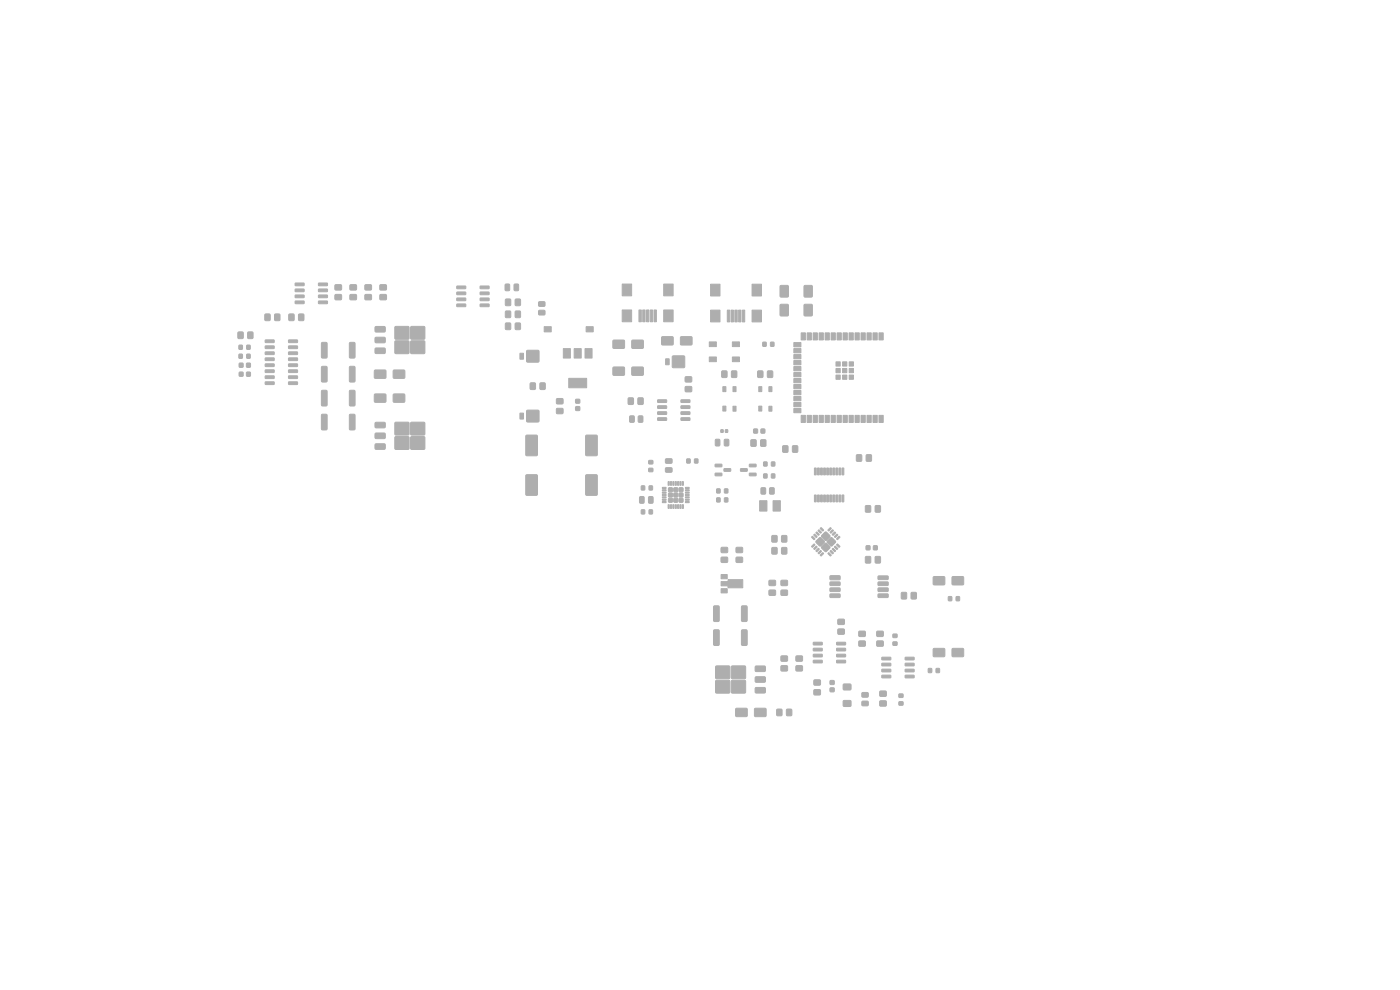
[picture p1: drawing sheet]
<svg xmlns="http://www.w3.org/2000/svg" width="297mm" height="210mm" viewBox="0 0 297 210" stroke-linecap="round" stroke-linejoin="round" font-family="sans-serif">
<g fill="#bbaaa4" stroke="#bbaaa4" stroke-width=".21">
<path d="M183.6 107.3h1.1v1.3h-1.1z"/>
<path d="M185.7 107.3h1v1.3h-1z"/>
<path d="M153 118.2h1.3v1.1h-1.3z"/>
<path d="M153 116.2h1.3v1h-1.3z"/>
<path d="M145.4 80h1.3v1h-1.3z"/>
<path d="M145.4 82h1.3v1.1h-1.3z"/>
<path d="M124.3 92.4l2.2-.1 .2 .1v4l-.1 .3h-2.1l-.3-.2z"/>
<path d="M124.3 100.8l2.2-.1 .2 .1v4l-.1 .3h-2.1l-.3-.2z"/>
<path d="M172.6 136.3l1.8-.1v.5l-1.8 .1z"/>
<path d="M172.6 137.5h1.8v.5l-1.8 .1z"/>
<path d="M172.6 138.8h1.8v.5l-1.8 .1z"/>
<path d="M172.6 140.1l1.8-.1v.5l-1.8 .1z"/>
<path d="M177.5 140.1l1.8-.1 .1 .5-1.8 .1z"/>
<path d="M177.5 138.8h1.8l.1 .5-1.8 .1z"/>
<path d="M177.5 137.5h1.8l.1 .5-1.8 .1z"/>
<path d="M177.5 136.3l1.8-.1 .1 .5-1.8 .1z"/>
<path d="M183.6 118.1h1.1v1.3h-1.1z"/>
<path d="M185.7 118.1h1v1.3h-1z"/>
<path d="M189.4 134.5h.9v.7h-.9z"/>
<path d="M189.4 136.2h.9v.7h-.9z"/>
<path d="M52.4 73.2h.6v.9h-.6z"/>
<path d="M50.7 73.2h.7v.9h-.7z"/>
<path d="M162.9 78.7h1v1.3h-1z"/>
<path d="M160.8 78.7h1v1.3h-1z"/>
<path d="M153 121.9h1.3v.9h-1.3z"/>
<path d="M153 123.4h1.5v-.4h3.1v1.7h-3.1v-.4h-1.5z"/>
<path d="M153 124.9h1.3v.9h-1.3z"/>
<path d="M147.4 97.4h.6v.8h-.6z"/>
<path d="M145.7 97.4h.7v.8h-.7z"/>
<path d="M80.6 62.5h1.3v1h-1.3z"/>
<path d="M80.6 60.4h1.3v1.1h-1.3z"/>
<path d="M56.2 66.7h1.1v1.3h-1.1z"/>
<path d="M58.3 66.7h1v1.3h-1z"/>
<path d="M165.5 64.6h1.7v2.4h-1.7z"/>
<path d="M165.5 60.6h1.7v2.4h-1.7z"/>
<path d="M197 141.8h.6v.9h-.6z"/>
<path d="M198.6 141.8h.7v.9h-.7z"/>
<path d="M155.2 78.7h1.1v1.3h-1.1z"/>
<path d="M153.2 78.7h1v1.3h-1z"/>
<path d="M182.9 147l1.2-.1 .1 .2v.7l-.2 .1h-1l-.2-.2z"/>
<path d="M182.9 148.8l1.2-.1 .1 .3v.6l-.2 .1h-1l-.2-.2z"/>
<path d="M138.8 65.8h.4v2.5h-.4z"/>
<path d="M137.9 65.8h.6v2.5h-.6z"/>
<path d="M137.2 65.8h.4v2.5h-.4z"/>
<path d="M136.3 65.8h.6v2.5h-.6z"/>
<path d="M135.5 65.8h.6v2.5h-.6z"/>
<path d="M140.8 65.8h2v2.5h-2z"/>
<path d="M140.8 60.3h2v2.5h-2z"/>
<path d="M132 65.8h2v2.5h-2z"/>
<path d="M132 60.3h2v2.5h-2z"/>
<path d="M74.2 72.7l.9-.1 .2 .2v2.9l-.1 .3h-.8l-.3-.2z"/>
<path d="M68.3 72.7l.9-.1 .2 .2v2.9l-.1 .3h-.9l-.2-.2z"/>
<path d="M168.9 141.3h1.3v1h-1.3z"/>
<path d="M168.9 139.2h1.3v1h-1.3z"/>
<path d="M111.8 74.4h2.5v2.4h-2.5z"/>
<path d="M110.3 75h.8l-.1 1.2h-.7z"/>
<path d="M114.3 65.9l1.2-.1 .1 .3v.6l-.2 .1h-1l-.2-.2z"/>
<path d="M114.3 64.1l1.2-.1 .1 .2v.7l-.2 .1h-1l-.2-.2z"/>
<path d="M165.7 125.2h1.3v1h-1.3z"/>
<path d="M165.7 123.1h1.3v1.1h-1.3z"/>
<path d="M161.4 93.3h1v1.3h-1z"/>
<path d="M159.3 93.3h1.1v1.3h-1.1z"/>
<path d="M61.3 66.7h1v1.3h-1z"/>
<path d="M63.4 66.7h1v1.3h-1z"/>
<path d="M137.6 105.4l.7-.1 .2 .2 .1 1-.2 .3h-.6l-.2-.2z"/>
<path d="M135.7 105.4l.7-.1 .2 .2 .1 1-.2 .3h-.6l-.2-.2z"/>
<path d="M159 100.4h1.3l.1 .5h-1.4z"/>
<path d="M159 98.5h1.3l.1 .5h-1.4z"/>
<path d="M157.1 99.4h1.4v.5l-1.3 .1z"/>
<path d="M155.5 82h.6v1.1h-.6z"/>
<path d="M155.5 86.2h.6v1h-.6z"/>
<path d="M153.3 82h.7v1.1h-.7z"/>
<path d="M153.3 86.1h.7v1.1h-.7z"/>
<path d="M182.2 136h1.3v1h-1.3z"/>
<path d="M182.2 133.9h1.3v1.1h-1.3z"/>
<path d="M67.6 63.9l1.8-.1 .1 .5-1.9 .1z"/>
<path d="M67.6 62.6h1.8l.1 .5-1.9 .1z"/>
<path d="M67.6 61.3h1.8l.1 .5-1.9 .1z"/>
<path d="M67.6 60.1l1.8-.1 .1 .5-1.9 .1z"/>
<path d="M62.6 60.1l1.8-.1 .1 .5-1.8 .1z"/>
<path d="M62.6 61.3h1.8l.1 .5-1.8 .1z"/>
<path d="M62.6 62.6h1.8l.1 .5-1.8 .1z"/>
<path d="M62.6 63.9l1.8-.1 .1 .5-1.8 .1z"/>
<path d="M178.9 148.6h1.6v1.2h-1.6z"/>
<path d="M178.9 145.1h1.6v1.2h-1.6z"/>
<path d="M201.2 126.6h.7v.8h-.7z"/>
<path d="M202.9 126.6h.6v.8h-.6z"/>
<path d="M202 137.6h2.4v1.7h-2.4z"/>
<path d="M198 137.6h2.4v1.7h-2.4z"/>
<path d="M153.9 91.2h.5v.5h-.5z"/>
<path d="M152.9 91.2h.5v.5h-.5z"/>
<path d="M153.7 93.2h.7l.2 .1v1.1l-.1 .2h-.6l-.3-.1z"/>
<path d="M151.8 93.2h.7l.2 .1v1.1l-.1 .2h-.6l-.3-.1z"/>
<path d="M68.3 82.9l.9-.1 .2 .1v3l-.1 .2h-.9l-.2-.1z"/>
<path d="M74.2 82.9l.9-.1 .2 .1v3l-.1 .2h-.8l-.3-.1z"/>
<path d="M173.1 114.8l.9-.8 .9 .9-.9 1-.9-.8z"/>
<path d="M175 115.3h.4l.7 .8-.9 .9-.9-.9z"/>
<path d="M174.3 113.6l.9-.8 .9 .9-.9 1-.9-.8z"/>
<path d="M175.5 114.8l.9-.8 .9 .9-.9 1-.9-.8z"/>
<path d="M172.2 115.9l.5-.5 .2 .1-.5 .6z"/>
<path d="M173.1 115.9l.2 .2-.5 .5-.2-.2z"/>
<path d="M173.1 116.8l.5-.5 .2 .2-.5 .5z"/>
<path d="M173.6 117.3l.5-.5 .2 .1-.5 .6z"/>
<path d="M174.5 117.3l.2 .1-.5 .5-.2-.2z"/>
<path d="M175.8 117.3l.5 .4-.1 .2-.6-.5z"/>
<path d="M176.2 116.8l.6 .5-.1 .2-.6-.5z"/>
<path d="M176.7 116.3l.6 .5-.2 .2-.5-.5z"/>
<path d="M177 116l.2-.1 .5 .5-.2 .2z"/>
<path d="M177.5 115.5l.2-.1 .5 .6-.2 .1z"/>
<path d="M177.5 114.2l.5-.4 .2 .1-.5 .6z"/>
<path d="M177.5 113.3l.2 .2-.5 .5-.2-.2z"/>
<path d="M176.6 113.3l.5-.4 .2 .1-.5 .6z"/>
<path d="M176.1 112.9l.5-.5 .2 .1-.5 .6z"/>
<path d="M176.1 111.9l.2 .2-.5 .5-.2-.2z"/>
<path d="M174 112.1l.2-.2 .5 .6-.2 .1z"/>
<path d="M173.6 112.5l.2-.1 .5 .5-.2 .2z"/>
<path d="M173.1 113l.2-.1 .5 .5-.2 .2z"/>
<path d="M172.7 113.4l.1-.1 .5 .6-.2 .1z"/>
<path d="M172.3 113.8l.6 .5-.2 .2-.5-.5z"/>
<path d="M181.7 96.5h1.1v1.3h-1.1z"/>
<path d="M183.8 96.5h1v1.3h-1z"/>
<path d="M134.1 72.2h2.3v1.7h-2.3z"/>
<path d="M130.1 72.2h2.3v1.7h-2.3z"/>
<path d="M79.5 83.6h2.3v1.7h-2.3z"/>
<path d="M83.5 83.6h2.3v1.7h-2.3z"/>
<path d="M109.3 66h1.1v1.3h-1.1z"/>
<path d="M107.3 66h1v1.3h-1z"/>
<path d="M137.7 108.2h.7v.8h-.7z"/>
<path d="M136.1 108.2h.7v.8h-.7z"/>
<path d="M112.5 81.3h1v1.3h-1z"/>
<path d="M114.6 81.3h1v1.3h-1z"/>
<path d="M162 98h.7v.8h-.7z"/>
<path d="M163.7 98h.7v.8h-.7z"/>
<path d="M178.6 99.3h.4v1.4h-.4z"/>
<path d="M178 99.3h.4l-.1 1.4h-.3z"/>
<path d="M177.3 99.3h.4v1.4h-.4z"/>
<path d="M176.7 99.3h.4l-.1 1.4h-.3z"/>
<path d="M176 99.3h.4v1.4h-.4z"/>
<path d="M175.4 99.3h.4l-.1 1.4h-.3z"/>
<path d="M174.7 99.3h.4v1.4h-.4z"/>
<path d="M174.1 99.3h.4l-.1 1.4h-.3z"/>
<path d="M173.4 99.3h.4v1.4h-.4z"/>
<path d="M172.8 99.3h.4l-.1 1.4h-.3z"/>
<path d="M172.8 105l.4 .1-.1 1.4-.3-.1z"/>
<path d="M173.4 105l.4 .1v1.4l-.4-.1z"/>
<path d="M174.1 105l.4 .1-.1 1.4-.3-.1z"/>
<path d="M174.7 105l.4 .1v1.4l-.4-.1z"/>
<path d="M175.4 105l.4 .1-.1 1.4-.3-.1z"/>
<path d="M176 105l.4 .1v1.4l-.4-.1z"/>
<path d="M176.7 105l.4 .1-.1 1.4-.3-.1z"/>
<path d="M177.3 105l.4 .1v1.4l-.4-.1z"/>
<path d="M178 105l.4 .1-.1 1.4-.3-.1z"/>
<path d="M178.6 105l.4 .1v1.4l-.4-.1z"/>
<path d="M68.3 77.8l.9-.1 .2 .2v2.9l-.1 .2h-.9l-.2-.1z"/>
<path d="M74.2 77.8l.9-.1 .2 .2v2.9l-.1 .2h-.8l-.3-.1z"/>
<path d="M192 143.3l1.9-.1v.5l-1.8 .1z"/>
<path d="M192 142h1.9v.4l-1.8 .1z"/>
<path d="M192 140.7h1.9v.5l-1.8 .1z"/>
<path d="M192 139.4h1.9v.5l-1.8 .1z"/>
<path d="M187.1 139.4h1.8l.1 .5-1.9 .1z"/>
<path d="M187.1 140.7h1.8l.1 .5-1.9 .1z"/>
<path d="M187.1 142h1.8l.1 .4-1.9 .1z"/>
<path d="M187.1 143.3l1.8-.1 .1 .5-1.9 .1z"/>
<path d="M140.4 71.5h2.4v1.6h-2.4z"/>
<path d="M144.4 71.5h2.4v1.6h-2.4z"/>
<path d="M180.2 76.8h.8v.9h-.8z"/>
<path d="M178.7 76.8h.9v.9h-.9z"/>
<path d="M177.3 76.8h1v.9h-1z"/>
<path d="M180.2 78.2h.8v.9h-.8z"/>
<path d="M178.7 78.2h.9v.9h-.9z"/>
<path d="M177.3 78.2h1v.9h-1z"/>
<path d="M180.2 79.6h.8v.9h-.8z"/>
<path d="M178.7 79.6h.9v.9h-.9z"/>
<path d="M177.3 79.6h1v.9h-1z"/>
<path d="M186.5 70.6h.9v1.5h-.9z"/>
<path d="M185.2 70.6h.9v1.5h-.9z"/>
<path d="M183.9 70.6h.9v1.5h-.9z"/>
<path d="M182.7 70.6h.9v1.5h-.9z"/>
<path d="M181.4 70.6h.9v1.5h-.9z"/>
<path d="M180.1 70.6h.9v1.5h-.9z"/>
<path d="M178.9 70.6h.8v1.5h-.8z"/>
<path d="M177.6 70.6h.9v1.5h-.9z"/>
<path d="M176.3 70.6h.9v1.5h-.9z"/>
<path d="M175 70.6h.9v1.5h-.9z"/>
<path d="M173.8 70.6h.9v1.5h-.9z"/>
<path d="M172.5 70.6h.9v1.5h-.9z"/>
<path d="M171.2 70.6h.9v1.5h-.9z"/>
<path d="M170 70.6h.9v1.5h-.9z"/>
<path d="M168.4 72.7h1.5v.9h-1.5z"/>
<path d="M168.4 73.9h1.5v.9h-1.5z"/>
<path d="M168.4 75.2h1.5v.9h-1.5z"/>
<path d="M168.4 76.5h1.5v.9h-1.5z"/>
<path d="M168.4 77.8h1.5v.9h-1.5z"/>
<path d="M168.4 79h1.5v.9h-1.5z"/>
<path d="M168.4 80.3h1.5v.9h-1.5z"/>
<path d="M168.4 81.6h1.5v.9h-1.5z"/>
<path d="M168.4 82.8h1.5v.9h-1.5z"/>
<path d="M168.4 84.1h1.5v.9h-1.5z"/>
<path d="M168.4 85.4h1.5v.9h-1.5z"/>
<path d="M168.4 86.6h1.5v.9h-1.5z"/>
<path d="M170 88.1h.9v1.5h-.9z"/>
<path d="M171.2 88.1h.9v1.5h-.9z"/>
<path d="M172.5 88.1h.9v1.5h-.9z"/>
<path d="M173.8 88.1h.9v1.5h-.9z"/>
<path d="M175 88.1h.9v1.5h-.9z"/>
<path d="M176.3 88.1h.9v1.5h-.9z"/>
<path d="M177.6 88.1h.9v1.5h-.9z"/>
<path d="M178.9 88.1h.8v1.5h-.8z"/>
<path d="M180.1 88.1h.9v1.5h-.9z"/>
<path d="M181.4 88.1h.9v1.5h-.9z"/>
<path d="M182.7 88.1h.9v1.5h-.9z"/>
<path d="M183.9 88.1h.9v1.5h-.9z"/>
<path d="M185.2 88.1h.9v1.5h-.9z"/>
<path d="M186.5 88.1h.9v1.5h-.9z"/>
<path d="M186.7 148.7h1.3v1h-1.3z"/>
<path d="M186.7 146.6h1.3v1.1h-1.3z"/>
<path d="M133.3 84.4h1v1.3h-1z"/>
<path d="M135.4 84.4h1v1.3h-1z"/>
<path d="M176.1 144.4h.8v.8h-.8z"/>
<path d="M176.1 145.9h.8v.8h-.8z"/>
<path d="M157.4 133.7l.9-.1 .2 .1v3l-.1 .2h-.9l-.2-.1z"/>
<path d="M151.4 133.7l.9-.1 .3 .1v3l-.2 .2h-.8l-.2-.1z"/>
<path d="M56.3 72.1h1.8l.1 .5-1.9 .1z"/>
<path d="M56.3 73.4h1.8l.1 .5h-1.9z"/>
<path d="M56.3 74.7l1.8-.1 .1 .5-1.9 .1z"/>
<path d="M56.3 75.9h1.8l.1 .5-1.9 .1z"/>
<path d="M56.3 77.2h1.8l.1 .5-1.9 .1z"/>
<path d="M56.3 78.5h1.8l.1 .4-1.9 .1z"/>
<path d="M56.3 79.8l1.8-.1 .1 .5-1.9 .1z"/>
<path d="M56.3 81h1.8l.1 .5-1.9 .1z"/>
<path d="M61.2 81h1.8l.1 .5-1.8 .1z"/>
<path d="M61.2 79.8l1.8-.1 .1 .5-1.8 .1z"/>
<path d="M61.2 78.5h1.8l.1 .4-1.8 .1z"/>
<path d="M61.2 77.2h1.8l.1 .5-1.8 .1z"/>
<path d="M61.2 75.9h1.8l.1 .5-1.8 .1z"/>
<path d="M61.2 74.7l1.8-.1 .1 .5-1.8 .1z"/>
<path d="M61.2 73.4h1.8l.1 .5h-1.8z"/>
<path d="M61.2 72.1h1.8l.1 .5-1.8 .1z"/>
<path d="M152.1 103.7h.6v.9h-.6z"/>
<path d="M153.7 103.7h.7v.9h-.7z"/>
<path d="M166.9 150.5h1v1.3h-1z"/>
<path d="M164.8 150.5h1v1.3h-1z"/>
<path d="M172.7 144.3h1.3v1h-1.3z"/>
<path d="M172.7 146.3h1.3v1.1h-1.3z"/>
<path d="M186.3 126h2l.1 .6-.2 .2-1.8-.1-.2-.1z"/>
<path d="M186.3 124.8l2-.1 .1 .7-.2 .1h-1.8l-.2-.2z"/>
<path d="M186.3 123.5l2-.1 .1 .7-.2 .1h-1.8l-.2-.2z"/>
<path d="M186.3 122.2h2l.1 .6-.2 .2-1.8-.1-.2-.1z"/>
<path d="M176.1 122.2l2-.1 .1 .8-.2 .1h-1.8l-.2-.2z"/>
<path d="M176.1 123.5l2-.1 .1 .7-.2 .1h-1.8l-.2-.2z"/>
<path d="M176.1 124.8l2-.1 .1 .7-.2 .1h-1.8l-.2-.2z"/>
<path d="M176.1 126h2l.1 .6-.2 .2-1.8-.1-.2-.1z"/>
<path d="M152.1 105.6h.6v.9h-.6z"/>
<path d="M153.7 105.6h.7v.9h-.7z"/>
<path d="M52.3 77.1h.8v.8h-.8z"/>
<path d="M50.8 77.1h.7v.8h-.7z"/>
<path d="M74.3 62.5h1.3v1h-1.3z"/>
<path d="M74.3 60.4h1.3v1.1h-1.3z"/>
<path d="M137.6 97.7h.9v.7h-.9z"/>
<path d="M137.6 99.4h.9v.6h-.9z"/>
<path d="M156.2 118.2h1.3v1.1h-1.3z"/>
<path d="M156.2 116.2h1.3v1h-1.3z"/>
<path d="M162 100.5h.7v.9h-.7z"/>
<path d="M163.7 100.5h.7v.9h-.7z"/>
<path d="M160.3 145.9l1.9-.1 .2 .3v.8l-.3 .1h-1.8l-.1-.2z"/>
<path d="M160.3 143.6h1.9l.2 .2v.8l-.3 .1h-1.8l-.1-.2z"/>
<path d="M155.2 144.4h2.9v2.6h-2.9z"/>
<path d="M155.2 141.3h2.9v2.6h-2.9z"/>
<path d="M151.9 144.4h2.9v2.6h-2.9z"/>
<path d="M151.9 141.3h2.9v2.6h-2.9z"/>
<path d="M160.3 141.3h1.9l.2 .2v.8l-.3 .2-1.8-.1-.1-.2z"/>
<path d="M118.1 84.6h1.3v1h-1.3z"/>
<path d="M118.1 86.7h1.3v1h-1.3z"/>
<path d="M134.1 77.9h2.3v1.7h-2.3z"/>
<path d="M130.1 77.9h2.3v1.7h-2.3z"/>
<path d="M107.2 60.3l.7-.1 .2 .2v1l-.1 .3h-.6l-.2-.2z"/>
<path d="M109.1 60.3l.7-.1 .2 .2v1l-.1 .3h-.6l-.2-.2z"/>
<path d="M161.5 91h.7v.8h-.7z"/>
<path d="M159.9 91h.8v.8h-.8z"/>
<path d="M133.6 88.3l.7-.1 .3 .2v1l-.2 .2h-.6l-.2-.2z"/>
<path d="M135.5 88.3l.7-.1 .2 .2v1l-.2 .2h-.6l-.2-.2z"/>
<path d="M79.5 78.5h2.3v1.7h-2.3z"/>
<path d="M83.5 78.5h2.3v1.7h-2.3z"/>
<path d="M191.3 125.7h1v1.3h-1z"/>
<path d="M193.3 125.7h1.1v1.3h-1.1z"/>
<path d="M122.1 84.7h.9v.8h-.9z"/>
<path d="M122.1 86.3h.9v.7h-.9z"/>
<path d="M165.7 139.2h1.3v1h-1.3z"/>
<path d="M165.7 141.3h1.3v1h-1.3z"/>
<path d="M157.4 128.6l.9-.1 .2 .2v2.9l-.1 .2h-.9l-.2-.1z"/>
<path d="M151.4 128.6l.9-.1 .3 .2v2.9l-.2 .2h-.8l-.2-.1z"/>
<path d="M77.5 60.4h1.3v1.1h-1.3z"/>
<path d="M77.5 62.5h1.3v1h-1.3z"/>
<path d="M170.6 64.6h1.7v2.4h-1.7z"/>
<path d="M170.6 60.6h1.7v2.4h-1.7z"/>
<path d="M111.8 87.1h2.5v2.4h-2.5z"/>
<path d="M110.3 87.7h.8l-.1 1.2h-.7z"/>
<path d="M141.2 99.3l1.2-.1 .2 .2v.6l-.3 .2h-1l-.2-.3z"/>
<path d="M141.2 97.4l1.2-.1 .2 .2v.6l-.3 .2h-1l-.2-.3z"/>
<path d="M79.6 69.3h2l.1 .2v.8l-.2 .1h-1.8l-.2-.2z"/>
<path d="M79.6 71.6l2-.1 .1 .3v.8l-.2 .1h-1.8l-.2-.2z"/>
<path d="M83.8 69.3h2.9v2.6h-2.9z"/>
<path d="M83.8 72.4h2.9v2.6h-2.9z"/>
<path d="M87.2 69.3h2.9v2.6h-2.9z"/>
<path d="M87.2 72.4h2.9v2.6h-2.9z"/>
<path d="M79.6 73.9l2-.1 .1 .3v.8l-.2 .1h-1.8l-.2-.2z"/>
<path d="M163.3 103.5l.7-.1 .2 .2 .1 1-.2 .2h-.6l-.2-.1z"/>
<path d="M161.5 103.5l.7-.1 .2 .2v1l-.1 .2h-.6l-.3-.1z"/>
<path d="M111.6 92.4l2.2-.1 .2 .1v4l-.1 .3h-2.1l-.3-.2z"/>
<path d="M111.6 100.8l2.2-.1 .2 .1v4l-.1 .3h-2.1l-.3-.2z"/>
<path d="M165.9 116.2h1v1.3h-1z"/>
<path d="M163.8 116.2h1v1.3h-1z"/>
<path d="M163.5 72.6h.7v.8h-.7z"/>
<path d="M161.8 72.6h.7v.8h-.7z"/>
<path d="M177.8 133.5h1.3v1h-1.3z"/>
<path d="M177.8 131.4h1.3v1h-1.3z"/>
<path d="M96.9 60.7h1.8l.1 .5h-1.8z"/>
<path d="M96.9 62l1.8-.1 .1 .5-1.8 .1z"/>
<path d="M96.9 63.2h1.8l.1 .5-1.8 .1z"/>
<path d="M96.9 64.5h1.8l.1 .5-1.8 .1z"/>
<path d="M101.9 64.5h1.8l.1 .5-1.9 .1z"/>
<path d="M101.9 63.2h1.8l.1 .5-1.9 .1z"/>
<path d="M101.9 62l1.8-.1 .1 .5-1.9 .1z"/>
<path d="M101.9 60.7h1.8l.1 .5h-1.9z"/>
<path d="M166.1 94.6h1v1.3h-1z"/>
<path d="M168.2 94.6h1v1.3h-1z"/>
<path d="M157.5 65.8h.5v2.5h-.5z"/>
<path d="M156.7 65.8h.5v2.5h-.5z"/>
<path d="M155.9 65.8h.5v2.5h-.5z"/>
<path d="M155.1 65.8h.5v2.5h-.5z"/>
<path d="M154.3 65.8h.5v2.5h-.5z"/>
<path d="M159.5 65.8h2v2.5h-2z"/>
<path d="M159.5 60.3h2v2.5h-2z"/>
<path d="M150.7 65.8h2v2.5h-2z"/>
<path d="M150.7 60.3h2v2.5h-2z"/>
<path d="M79.6 89.6h2l.1 .2v.8l-.2 .2h-1.8l-.2-.3z"/>
<path d="M79.6 91.9h2l.1 .2v.8l-.2 .2-1.8-.1-.2-.2z"/>
<path d="M83.8 89.6h2.9v2.6h-2.9z"/>
<path d="M83.8 92.7h2.9v2.6h-2.9z"/>
<path d="M87.2 89.6h2.9v2.6h-2.9z"/>
<path d="M87.2 92.7h2.9v2.6h-2.9z"/>
<path d="M79.6 94.2l2-.1 .1 .3v.8l-.2 .1h-1.8l-.2-.2z"/>
<path d="M144.1 103.5h.8v.8h-.8z"/>
<path d="M143 103.5h.7v.8h-.7z"/>
<path d="M141.9 103.5h.7v.8h-.7z"/>
<path d="M144.1 104.6h.8v.8h-.8z"/>
<path d="M143 104.6h.7v.8h-.7z"/>
<path d="M141.9 104.6h.7v.8h-.7z"/>
<path d="M144.1 105.7h.8v.8h-.8z"/>
<path d="M143 105.7h.7v.8h-.7z"/>
<path d="M141.9 105.7h.7v.8h-.7z"/>
<path d="M144.8 102.2h.2l-.1 .8-.2-.1z"/>
<path d="M144.3 102.2h.2l-.1 .8-.2-.1z"/>
<path d="M143.8 102.2h.2l-.1 .8-.2-.1z"/>
<path d="M143.3 102.2h.2l-.1 .8-.2-.1z"/>
<path d="M142.8 102.2h.2l-.1 .8-.2-.1z"/>
<path d="M142.3 102.2h.2l-.1 .8-.2-.1z"/>
<path d="M141.8 102.2h.2l-.1 .8-.2-.1z"/>
<path d="M140.5 103.4h.8v.2h-.8z"/>
<path d="M140.5 103.9h.8v.2h-.8z"/>
<path d="M140.5 104.4h.8v.2h-.8z"/>
<path d="M140.5 104.9h.8v.2h-.8z"/>
<path d="M140.5 105.4h.8v.2h-.8z"/>
<path d="M140.5 105.9h.8v.2h-.8z"/>
<path d="M140.5 106.4h.8v.2h-.8z"/>
<path d="M141.8 107.1h.2l-.1 .8-.2-.1z"/>
<path d="M142.3 107.1h.2l-.1 .8-.2-.1z"/>
<path d="M142.8 107.1h.2l-.1 .8-.2-.1z"/>
<path d="M143.3 107.1h.2l-.1 .8-.2-.1z"/>
<path d="M143.8 107.1h.2l-.1 .8-.2-.1z"/>
<path d="M144.3 107.1h.2l-.1 .8-.2-.1z"/>
<path d="M144.8 107.1h.2l-.1 .8-.2-.1z"/>
<path d="M145.4 106.4h.8v.2h-.8z"/>
<path d="M145.4 105.9h.8v.2h-.8z"/>
<path d="M145.4 105.4h.8v.2h-.8z"/>
<path d="M145.4 104.9h.8v.2h-.8z"/>
<path d="M145.4 104.4h.8v.2h-.8z"/>
<path d="M145.4 103.9h.8v.2h-.8z"/>
<path d="M145.4 103.4h.8v.2h-.8z"/>
<path d="M155.4 75.7h1.5v1h-1.5z"/>
<path d="M155.4 72.5h1.5v1h-1.5z"/>
<path d="M150.5 72.5h1.5v1h-1.5z"/>
<path d="M150.5 75.7h1.5v1h-1.5z"/>
<path d="M137.7 103.1h.7v.8h-.7z"/>
<path d="M136.1 103.1h.7v.8h-.7z"/>
<path d="M124.3 69.3h1.5v1.1h-1.5z"/>
<path d="M115.4 69.3h1.5v1.1h-1.5z"/>
<path d="M163.1 82h.7v1.1h-.7z"/>
<path d="M163.1 86.2h.7v1h-.7z"/>
<path d="M161 82h.6v1.1h-.6z"/>
<path d="M161 86.1h.6v1.1h-.6z"/>
<path d="M71.1 62.5h1.3v1h-1.3z"/>
<path d="M71.1 60.4h1.3v1.1h-1.3z"/>
<path d="M190.7 147.2h.9v.7h-.9z"/>
<path d="M190.7 148.9h.9v.7h-.9z"/>
<path d="M142.7 75.5h2.5v2.4h-2.5z"/>
<path d="M141.2 76.1l.8 .1-.1 1.2-.7-.1z"/>
<path d="M160.1 150.3h2.4v1.7h-2.4z"/>
<path d="M156.1 150.3h2.4v1.7h-2.4z"/>
<path d="M202 122.4h2.4v1.6h-2.4z"/>
<path d="M198 122.4h2.4v1.6h-2.4z"/>
<path d="M124.1 74h1.5v2h-1.5z"/>
<path d="M121.8 74h1.5v2h-1.5z"/>
<path d="M119.5 74h1.5v2h-1.5z"/>
<path d="M120.7 80.3h3.8v2h-3.8z"/>
<path d="M151.7 98.5h1.4l.1 .5h-1.4z"/>
<path d="M151.7 100.4h1.4l.1 .5h-1.4z"/>
<path d="M153.6 99.4h1.3l.1 .5-1.3 .1z"/>
<path d="M183.8 115.8h.7v.8h-.7z"/>
<path d="M185.3 115.8h.8v.8h-.8z"/>
<path d="M52.6 70.5h1v1.3h-1z"/>
<path d="M50.5 70.5h1v1.3h-1z"/>
<path d="M165.9 113.6h1v1.4h-1z"/>
<path d="M163.8 113.6h1v1.4h-1z"/>
<path d="M186 136h1.3v1h-1.3z"/>
<path d="M186 133.9h1.3v1.1h-1.3z"/>
<path d="M164 106.2h1.6v2.2h-1.6z"/>
<path d="M161.2 106.2h1.5v2.2h-1.5z"/>
<path d="M109.3 68.6h1.1v1.3h-1.1z"/>
<path d="M107.3 68.6h1v1.3h-1z"/>
<path d="M107.3 63.5h1v1.3h-1z"/>
<path d="M109.3 63.5h1.1v1.3h-1.1z"/>
<path d="M52.3 79h.8v.8h-.8z"/>
<path d="M50.8 79h.7v.8h-.7z"/>
<path d="M50.7 75.1h.7v.9h-.7z"/>
<path d="M52.4 75.1h.6v.9h-.6z"/>
<path d="M74.2 87.9h.9l.2 .1v3l-.1 .2h-.8l-.3-.1z"/>
<path d="M68.3 87.9h.9l.2 .1v3l-.1 .2h-.9l-.2-.1z"/>
<path d="M144.5 88.6h1.8l.1 .5-1.9 .1z"/>
<path d="M144.5 87.4l1.8-.1 .1 .5-1.9 .1z"/>
<path d="M144.5 86.1h1.8l.1 .5h-1.9z"/>
<path d="M144.5 84.8h1.8l.1 .5-1.9 .1z"/>
<path d="M139.5 84.8h1.8l.1 .5-1.8 .1z"/>
<path d="M139.5 86.1h1.8l.1 .5h-1.8z"/>
<path d="M139.5 87.4l1.8-.1 .1 .5-1.8 .1z"/>
<path d="M139.5 88.6h1.8l.1 .5-1.8 .1z"/>
<path d="M163.2 123.1h1.3v1.1h-1.3z"/>
<path d="M163.2 125.2h1.3v1h-1.3z"/>
</g>
</svg>
